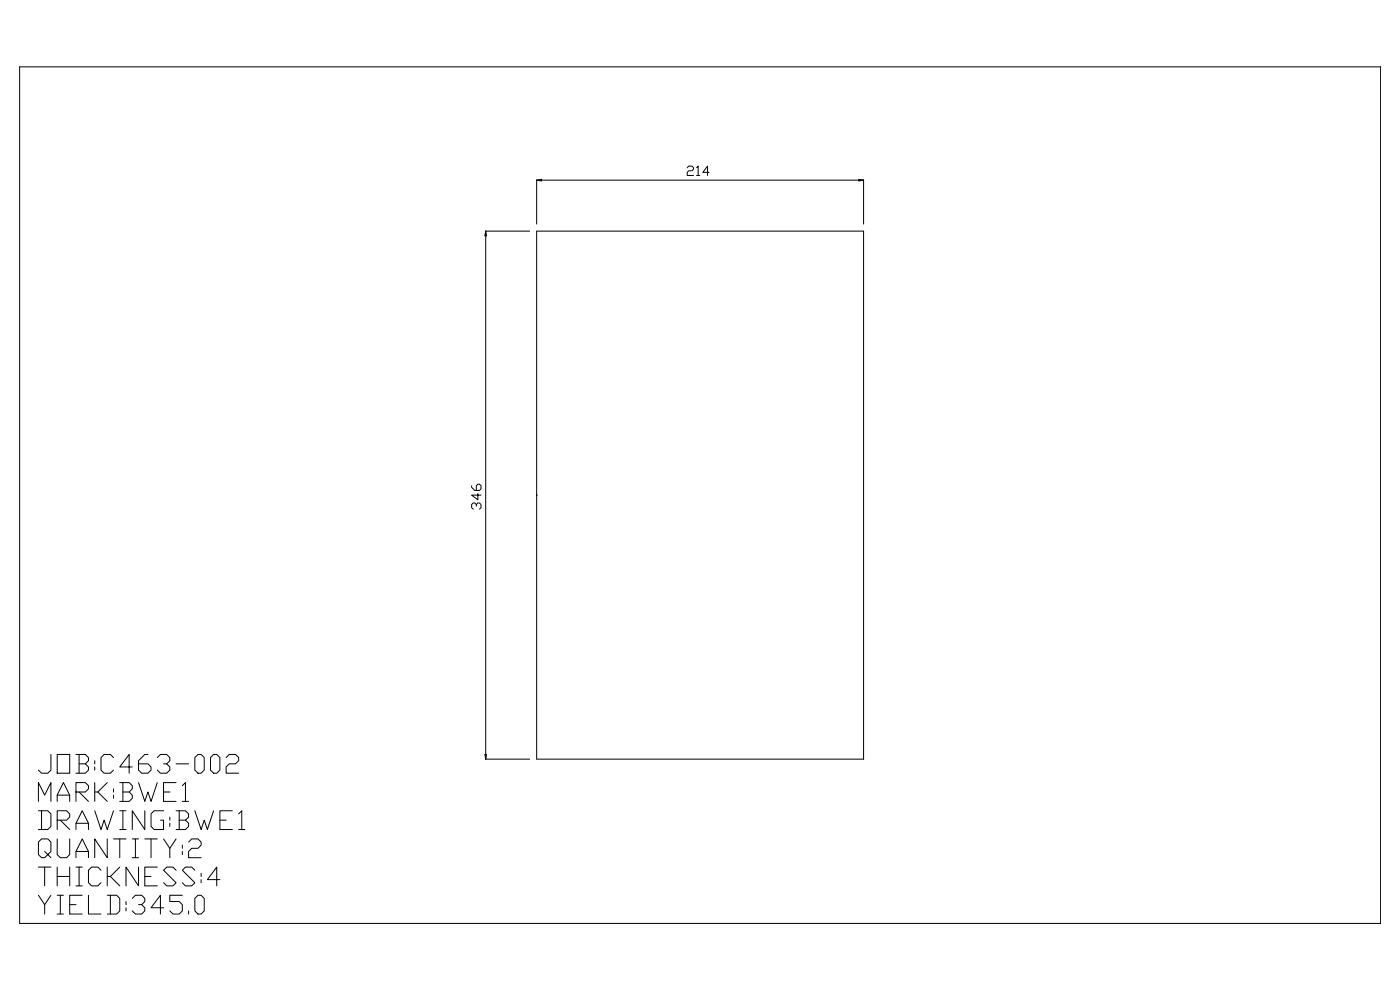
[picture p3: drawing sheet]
<svg xmlns="http://www.w3.org/2000/svg" width="420mm" height="297mm" viewBox="0 0 420 297" stroke-linecap="round" stroke-linejoin="round" font-family="sans-serif">
<!-- layer: 5 -->
<g fill="none" stroke="#000" stroke-width=".3">
<path d="M5.9 20h408.1v256.9h-408.1zM160.9 148.5h.1M160.9 148.4v.1M161 148.5h-.1M15.3 226.2v4.7l-1 1h-1.8l-1-1M17.1 226.2h3.8v5.7h-3.8zM17.1 238.4h3.8M22.8 237.5h2.8l.9-1v-.9l-.9-.9h-2.8v5.6M22.8 226.2h2.8l.9 1v.9l-.9 .9M23.7 229h1.9l.9 1v.9l-.9 1h-2.8M23.7 226.2v5.7M23.7 237.5l2.8 2.8"/>
<path d="M28.4 228.1v.9M28.4 230v.9M28.4 234.7v5.6M29.3 237.5l2.9 2.8M32.2 234.7l-2.9 2.8h-.9M34 227.2l-.9-1h-1.9l-.9 1v3.7l.9 1h1.9l.9-1M34 236.5v1M34 238.4v1M35.9 234.7h2.8l1 .9v.9l-1 1M36.9 237.5h1.8l1 .9v1l-1 .9h-2.8M36.9 234.7v5.6M39.7 230h-3.8l2.8-3.8v5.7"/>
<path d="M41.5 234.7l1.9 5.6 1-2.8 .9 2.8 1.9-5.6M44.4 226.2h-1l-1.9 1.9v2.8l1 1h1.9l.9-1v-.9l-.9-1h-2.9M47.2 227.2l.9-1h1.9l.9 1v.9l-.9 .9h-.9M49.1 237.5h1.8M50 229l.9 1v.9l-.9 1h-1.9l-.9-1M52.8 234.7h-3.7v5.6h3.7M52.8 229h3.8M54.7 235.6l.9-.9v5.6M59.4 226.2h.9l.9 1v3.7l-.9 1h-.9l-1-1v-3.7zM63.1 227.2l1-1h.9l.9 1v3.7l-.9 1h-.9l-1-1zM67.8 227.2l1-1h1.8l1 1v.9l-1 .9h-1.8l-1 1v1.9h3.8M11.5 243.1h2.8l1 1v3.7l-1 .9h-2.8"/>
<path d="M11.5 240.3v-5.6l1.9 3.7 1.9-3.7v5.6M12.5 243.1v5.6M13.4 255.3l.9 1-.9 .9h-.9l-1-.9v-3.8l1-.9h1.8l1 .9v2.8l-1 1 1 .9M17.1 251.6v4.7l1 .9h1.9l.9-.9v-4.7M17.1 245.9h2.9l.9-.9v-.9l-.9-1h-2.9v5.6M17.1 240.3v-1.9l1.9-3.7 1.9 3.7v1.9M18.1 245.9l2.8 2.8M22.8 257.2v-1.9l1.9-3.7 1.8 3.7v1.9M22.8 248.7v-1.8l1.9-3.8 1.8 3.8v1.8M22.8 255.3h3.7M22.8 246.9h3.7M28.4 243.1l1.9 5.6 .9-2.8 1 2.8 1.8-5.6"/>
<path d="M32.2 251.6v5.6l-3.8-5.6v5.6M34 251.6h3.8M35.9 251.6v5.6M35.9 243.1h1.9M35.9 248.7h1.9M36.9 243.1v5.6M39.7 251.6h1.8M39.7 257.2h1.8M40.6 251.6v5.6M43.4 243.1v5.6l-3.7-5.6v5.6M43.4 251.6h3.8M45.3 251.6v5.6"/>
<path d="M49.1 251.6l1.8 2.8v2.8M49.1 243.1h-2.9l-.9 1v3.7l.9 .9h2.9v-2.8h-1M50.9 245v.9M50.9 246.9v.9M52.8 243.1h2.8l1 1v.9l-1 .9M52.8 251.6l-1.9 2.8M53.7 245.9h1.9l1 1v.9l-1 .9h-2.8M53.7 243.1v5.6M54.7 253.4v1M54.7 255.3v1M54.7 240.3h1.9M56.6 252.5l.9-.9h1.9l.9 .9v.9l-.9 1h-1.9l-.9 .9v1.9h3.7"/>
<path d="M58.4 243.1l1.9 5.6 .9-2.8 1 2.8 1.9-5.6M65.9 245.9h1.9M69.7 243.1h-3.8v5.6h3.8M71.6 244.1l.9-1v5.6M71.6 248.7h1.8M11.5 268.4l1.9 2.9v2.8M11.5 260h3.8M13.4 260v5.6M15.3 268.4l-1.9 2.9M17.1 268.4h1.9M17.1 274.1h1.9M17.1 260v5.6"/>
<path d="M17.1 262.8h3.8M18.1 268.4v5.7M20.9 271.3h1.9M20.9 260v5.6M22.8 260h1.9M22.8 265.6h1.9M23.7 260v5.6M24.7 268.4h-3.8v5.7h3.8M26.5 268.4v5.7h3.8M30.3 260.9l-1-.9h-1.8l-1 .9v3.8l1 .9h1.8l1-.9M32.2 268.4h2.8l.9 1v3.7l-.9 1h-2.8M32.2 260v5.6"/>
<path d="M33.1 268.4v5.7M33.1 262.8l2.8 2.8M35.9 260l-2.8 2.8h-.9M37.8 270.3v1M37.8 272.2v.9M39.7 269.4l.9-1h1.9l.9 1v.9l-.9 1h-1M41.5 260v5.6l-3.7-5.6v5.6M42.5 271.3l.9 .9v.9l-.9 1h-1.9l-.9-1M43.4 262.8h1.9M47.2 260h-3.8v5.6h3.8M49.1 272.2h-3.8l2.8-3.8v5.7M52.8 260.9l-.9-.9h-1.9l-.9 .9 3.7 3.8-.9 .9h-1.9l-.9-.9"/>
<path d="M54.7 268.4h-3.8v1.9h2.8l1 1v1.8l-1 1h-1.8l-1-1M56.6 273.1v1M58.4 260.9l-.9-.9h-1.9l-.9 .9 3.7 3.8-.9 .9h-1.9l-.9-.9M59.4 268.4h.9l.9 1v3.7l-.9 1h-.9l-1-1v-3.7zM60.3 261.9v.9M60.3 263.8v.9M65.9 263.8h-3.7l2.8-3.8v5.6"/>
<circle cx="160.9" cy="148.5" r=".05"/>
</g>
<!-- layer: 3 -->
<path d="M160.9 69.3h98.1v158.3h-98.1z" fill="none" stroke="#000" stroke-width=".3"/>
<!-- layer: 6 -->
<path d="M160.9 54v13.2M160.9 54h98.1M206.1 50.3l.5-.5h.9l.5 .5v.4l-.5 .5h-.9l-.5 .5v.9h1.9M208.9 50.3l.5-.5v2.8M208.9 52.6h.9M212.7 51.7h-1.9l1.4-1.9v2.8M259 54v13.2M158.8 69.3h-13.1l-.1 158.3h13.2M141.4 145.7v.4l1 1h1.4l.5-.5v-.9l-.5-.5h-.5l-.5 .5v1.4M142.8 151.8v-.5l-.4-.5h-.5l-.5 .5v.9l.5 .5M142.8 151.3l.5-.5h.5l.5 .5v.9l-.5 .5M143.3 148v1.9l-1.9-1.4h2.9" fill="none" stroke="#000" stroke-width=".3"/>
<!-- layer: 2 -->
<path d="M160.9 54l1.4-.2v.5zM257.6 53.8l1.4 .2-1.4 .3zM145.7 69.3l.2 1.4h-.5zM145.4 226.2h.5l-.2 1.4z" fill="none" stroke="#000" stroke-width=".3"/>
</svg>
